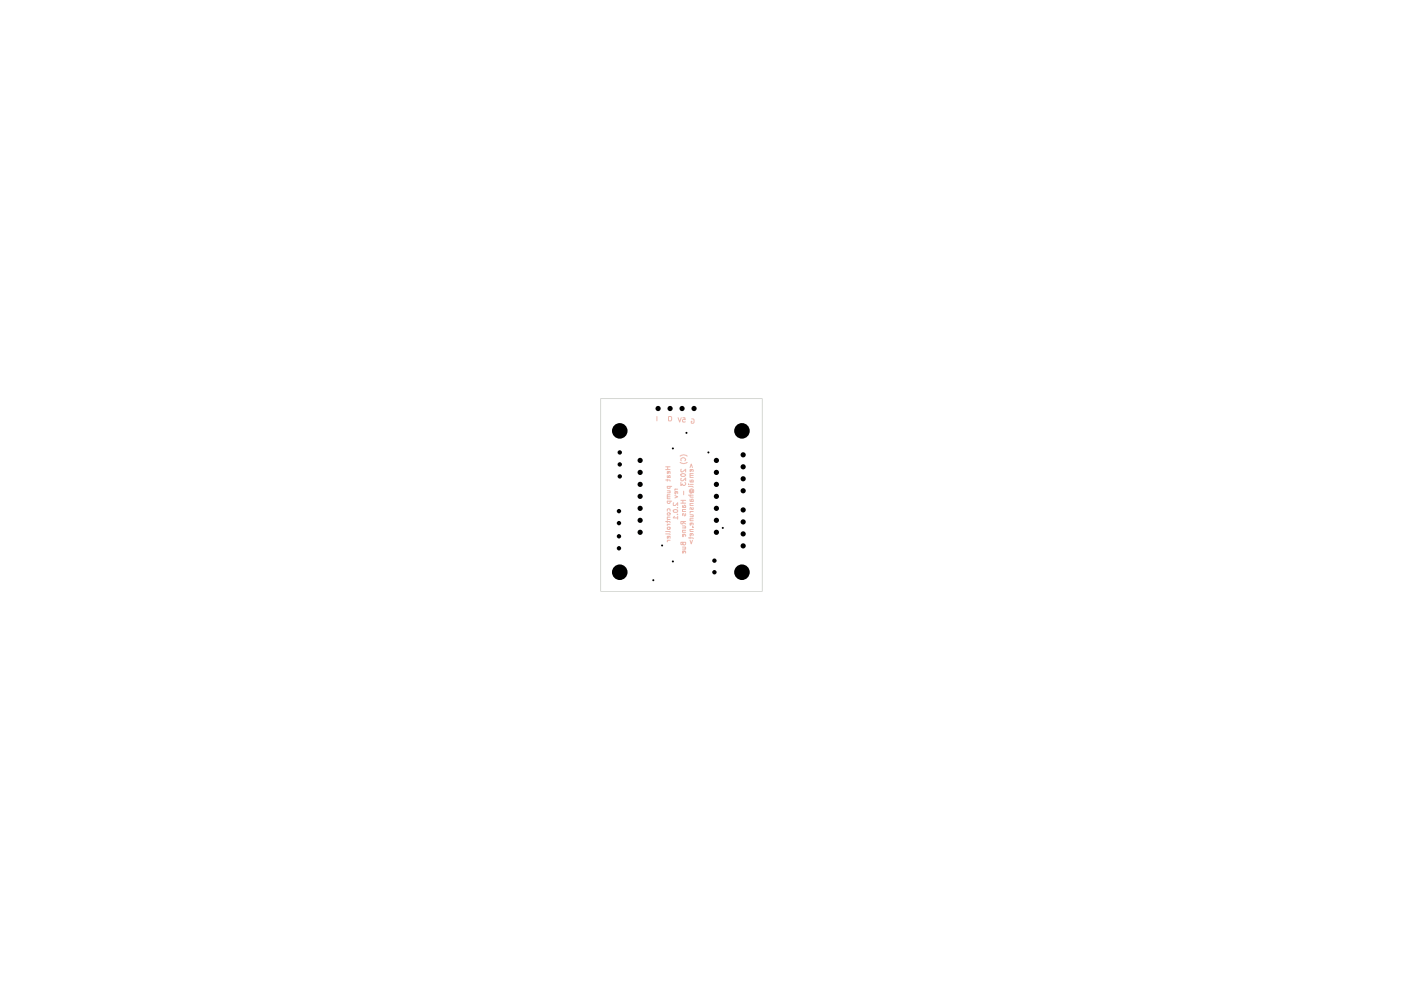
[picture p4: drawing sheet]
<svg xmlns="http://www.w3.org/2000/svg" width="297mm" height="210mm" viewBox="0 0 297 210" stroke-linecap="round" stroke-linejoin="round" font-family="sans-serif">
<g fill="none" stroke="#edb9af" stroke-width=".21">
<path d="M139.3 88.3v.9M141.1 99h1M141.1 99.6h1M141.6 99v.6M141.7 88.4l.5-.1a.63 .63 0 0 1 0 .9h-.5zM141.8 100l-.2 .4h-.1v-.4h.6v.4M143.8 88.6l.3 .9 .3-.9M144.2 96.7a1.26 1.26 0 0 1 1.5 0M144.2 98a1.26 1.26 0 0 0 1.5 0M144.4 97.7v-.4l.4-.3 .6 .4-.2 .3M144.4 99.5v.5l.1 .1 .9-.6v.6M144.8 88.6h.4l.1 .4-.4-.1-.2 .2 .1 .4 .5-.1"/>
<path d="M146.3 99.1l.3-.7 .2 .7M146.6 88.8h.4l.2 .2v.6l-.2 .1h-.4v-.4h.1M146.6 99.6l-.1 .4h-.2v-.4h.6v.4M141.1 101.8h.9l.1 .2M141.1 110.6h.9l.1 .2M141.1 112.7h1v.2M141.1 113.2h.9l.1 .2M141.5 100.8v.5h.6v-.5h-.3l-.2 .5M141.5 104.1h.6l-.1 .4M141.5 108.4v-.5h.1h.5v.5M141.5 108.8h.6v.3l-.5 .1zM141.5 111.8h.5l.1 .4h-.6z"/>
<path d="M141.5 101.6v.4M141.5 110.4v.4M141.5 104.5h.6M141.5 104.9h.6M141.5 109.6h.6M141.5 111.2h.6M141.5 114.6h.6M141.6 104.9l-.1 .4h.6M141.6 105.3l-.1 .4h.6M141.6 109.6l-.1 .5 .6 .1M141.6 111.2l-.1 .2M141.6 114.6l-.1 .3"/>
<path d="M141.8 113.7l-.2 .4h-.1v-.4h.6v.4M142.1 103.1l-.1 .4h-.5v-.4h.9M142.1 106.3v.3l-.2 .2-.4-.2v-.3h.9M142.7 108.2a.52 .52 0 0 1 .6-.2 .52 .52 0 0 1 .4 .5l-.2 .1h-.6zM142.8 106.6v.6h.4l.5-.6v.6M143 109.5l-.3 .3h1M143.1 105.1l.6 .2-.6 .3M143.1 103.7h.6M143.3 103.7l-.2 .3M143.4 104.2l-.1 .5-.2-.1 .1-.4h.4l.1 .4M143.6 107.6h.1M143.6 109.1h.1"/>
<path d="M143.7 109.5v.6M144.4 100.6a.63 .63 0 0 1 1 .2l-.3 .2h-.6zM144.4 102.3v.7l.3-.4 .2 .4h.2l.3-.3-.2-.4M144.4 106.1h1M144.4 106.7h1M144.4 101.4v.5h.4l.6-.6v.6M144.7 107.2l.1 .4h.6M144.7 111.5h.5l.2 .2-.2 .2M144.7 116h.6l.1 .2-.2 .2M144.7 108h.7M144.7 111.9h.7M144.7 112.4h.7"/>
<path d="M144.7 116.4h.7M144.8 108l-.1 .5h.7M144.8 112.4l-.1 .5h.7M144.8 115v.4l-.4 .1v-.5h1l-.1 .5-.3 .1-.2-.3M144.8 106.1v.6M144.9 107.6l.2-.5 .3 .2-.1 .3M144.9 110.6l-.1 .5-.4-.1v-.4h1M144.9 110.7l.5 .4M144.9 104.1v.8M145 113.3l-.1 .5-.2-.1 .1-.4h.4l.2 .2-.1 .2M145 116.8l-.1 .5h-.2v-.5h.6v.5M145.3 108.9l.1 .3-.2 .2-.3-.5-.2 .1v.3"/>
<path d="M146 102.7h.1M146 103.1h.8l.2 .2M146 114h.9l.1 .2M146 105h1M146.3 101.8v.4h.7M146.3 105.8l.1 .5h.6M146.3 109.1h.6l.1 .3-.2 .2M146.3 114.6l.3 .7 .2-.7M146.3 100.4h.7M146.3 102.7h.7M146.3 106.8h.7M146.3 108.5h.7"/>
<path d="M146.3 109.6h.7M146.3 110h.7M146.3 112.3h.7M146.3 113.9v.3M146.4 100.4l-.1 .4h.7M146.4 100.8l-.1 .5h.7M146.4 104.3l.4 .1-.4 .2-.3-.5 .3-.4 .2-.1 .5 .3-.1 .6M146.4 105v.4h.6M146.4 106.8l-.1 .4h.7M146.4 110l-.1 .4h.7M146.4 112.3v.4h.6M146.5 102.2l.1-.4 .4 .1-.1 .3"/>
<path d="M146.5 104.3v-.4l.3 .1-.1 .3M146.5 106.3l.1-.5h.3l.1 .2-.1 .3M146.5 108.5l-.2 .3M146.6 110.9l-.1 .4h-.2v-.4h.6v.4M146.6 113.1l-.1 .5-.2-.1 .1-.4h.4l.2 .2-.1 .2M146.8 111.8h.2M146.9 107.6v.4h-.3l-.1-.4-.2 .1v.3"/>
</g>
<path d="M127.3 84.5h34.3v40.9h-34.3z" fill="none" stroke="#d6d8d3" stroke-width=".21"/>
<g fill="#000">
<path d="M142.6 94.9l.3 .2-.1 .2-.3-.2zM145.4 91.6l.4 .2-.2 .2-.3-.2zM150.1 95.7l.3 .2-.1 .2-.3-.2zM140.3 115.5l.3 .2-.1 .1-.3-.1zM142.6 118.9l.3 .1-.1 .2-.3-.2zM153.1 111.7l.4 .2-.2 .2-.3-.2zM138.4 122.8l.3 .2-.1 .2-.3-.2z"/>
<circle cx="131.4" cy="91.4" r="1.65"/>
<circle cx="131.4" cy="98.5" r=".47"/>
<circle cx="131.4" cy="95.9" r=".47"/>
<circle cx="135.7" cy="97.6" r=".55"/>
<circle cx="139.5" cy="86.6" r=".55"/>
<circle cx="142.1" cy="86.6" r=".55"/>
<circle cx="144.6" cy="86.6" r=".55"/>
<circle cx="147.2" cy="86.6" r=".55"/>
<circle cx="151.9" cy="97.6" r=".55"/>
<circle cx="157.3" cy="91.4" r="1.65"/>
<circle cx="157.6" cy="96.4" r=".55"/>
<circle cx="157.6" cy="99" r=".55"/>
<circle cx="131.2" cy="113.7" r=".47"/>
<circle cx="131.2" cy="110.9" r=".47"/>
<circle cx="131.2" cy="108.4" r=".47"/>
<circle cx="131.2" cy="116.2" r=".47"/>
<circle cx="131.4" cy="101" r=".47"/>
<circle cx="135.7" cy="112.9" r=".55"/>
<circle cx="135.7" cy="100.2" r=".55"/>
<circle cx="135.7" cy="107.8" r=".55"/>
<circle cx="135.7" cy="102.7" r=".55"/>
<circle cx="135.7" cy="105.2" r=".55"/>
<circle cx="135.7" cy="110.3" r=".55"/>
<circle cx="151.5" cy="118.9" r=".47"/>
<circle cx="151.9" cy="112.9" r=".55"/>
<circle cx="151.9" cy="100.2" r=".55"/>
<circle cx="151.9" cy="102.7" r=".55"/>
<circle cx="151.9" cy="110.3" r=".55"/>
<circle cx="151.9" cy="107.8" r=".55"/>
<circle cx="151.9" cy="105.2" r=".55"/>
<circle cx="157.6" cy="115.7" r=".55"/>
<circle cx="157.6" cy="104.1" r=".55"/>
<circle cx="157.6" cy="110.7" r=".55"/>
<circle cx="157.6" cy="113.2" r=".55"/>
<circle cx="157.6" cy="101.5" r=".55"/>
<circle cx="157.6" cy="108.1" r=".55"/>
<circle cx="131.4" cy="121.3" r="1.65"/>
<circle cx="151.5" cy="121.3" r=".47"/>
<circle cx="157.3" cy="121.3" r="1.65"/>
</g>
</svg>
